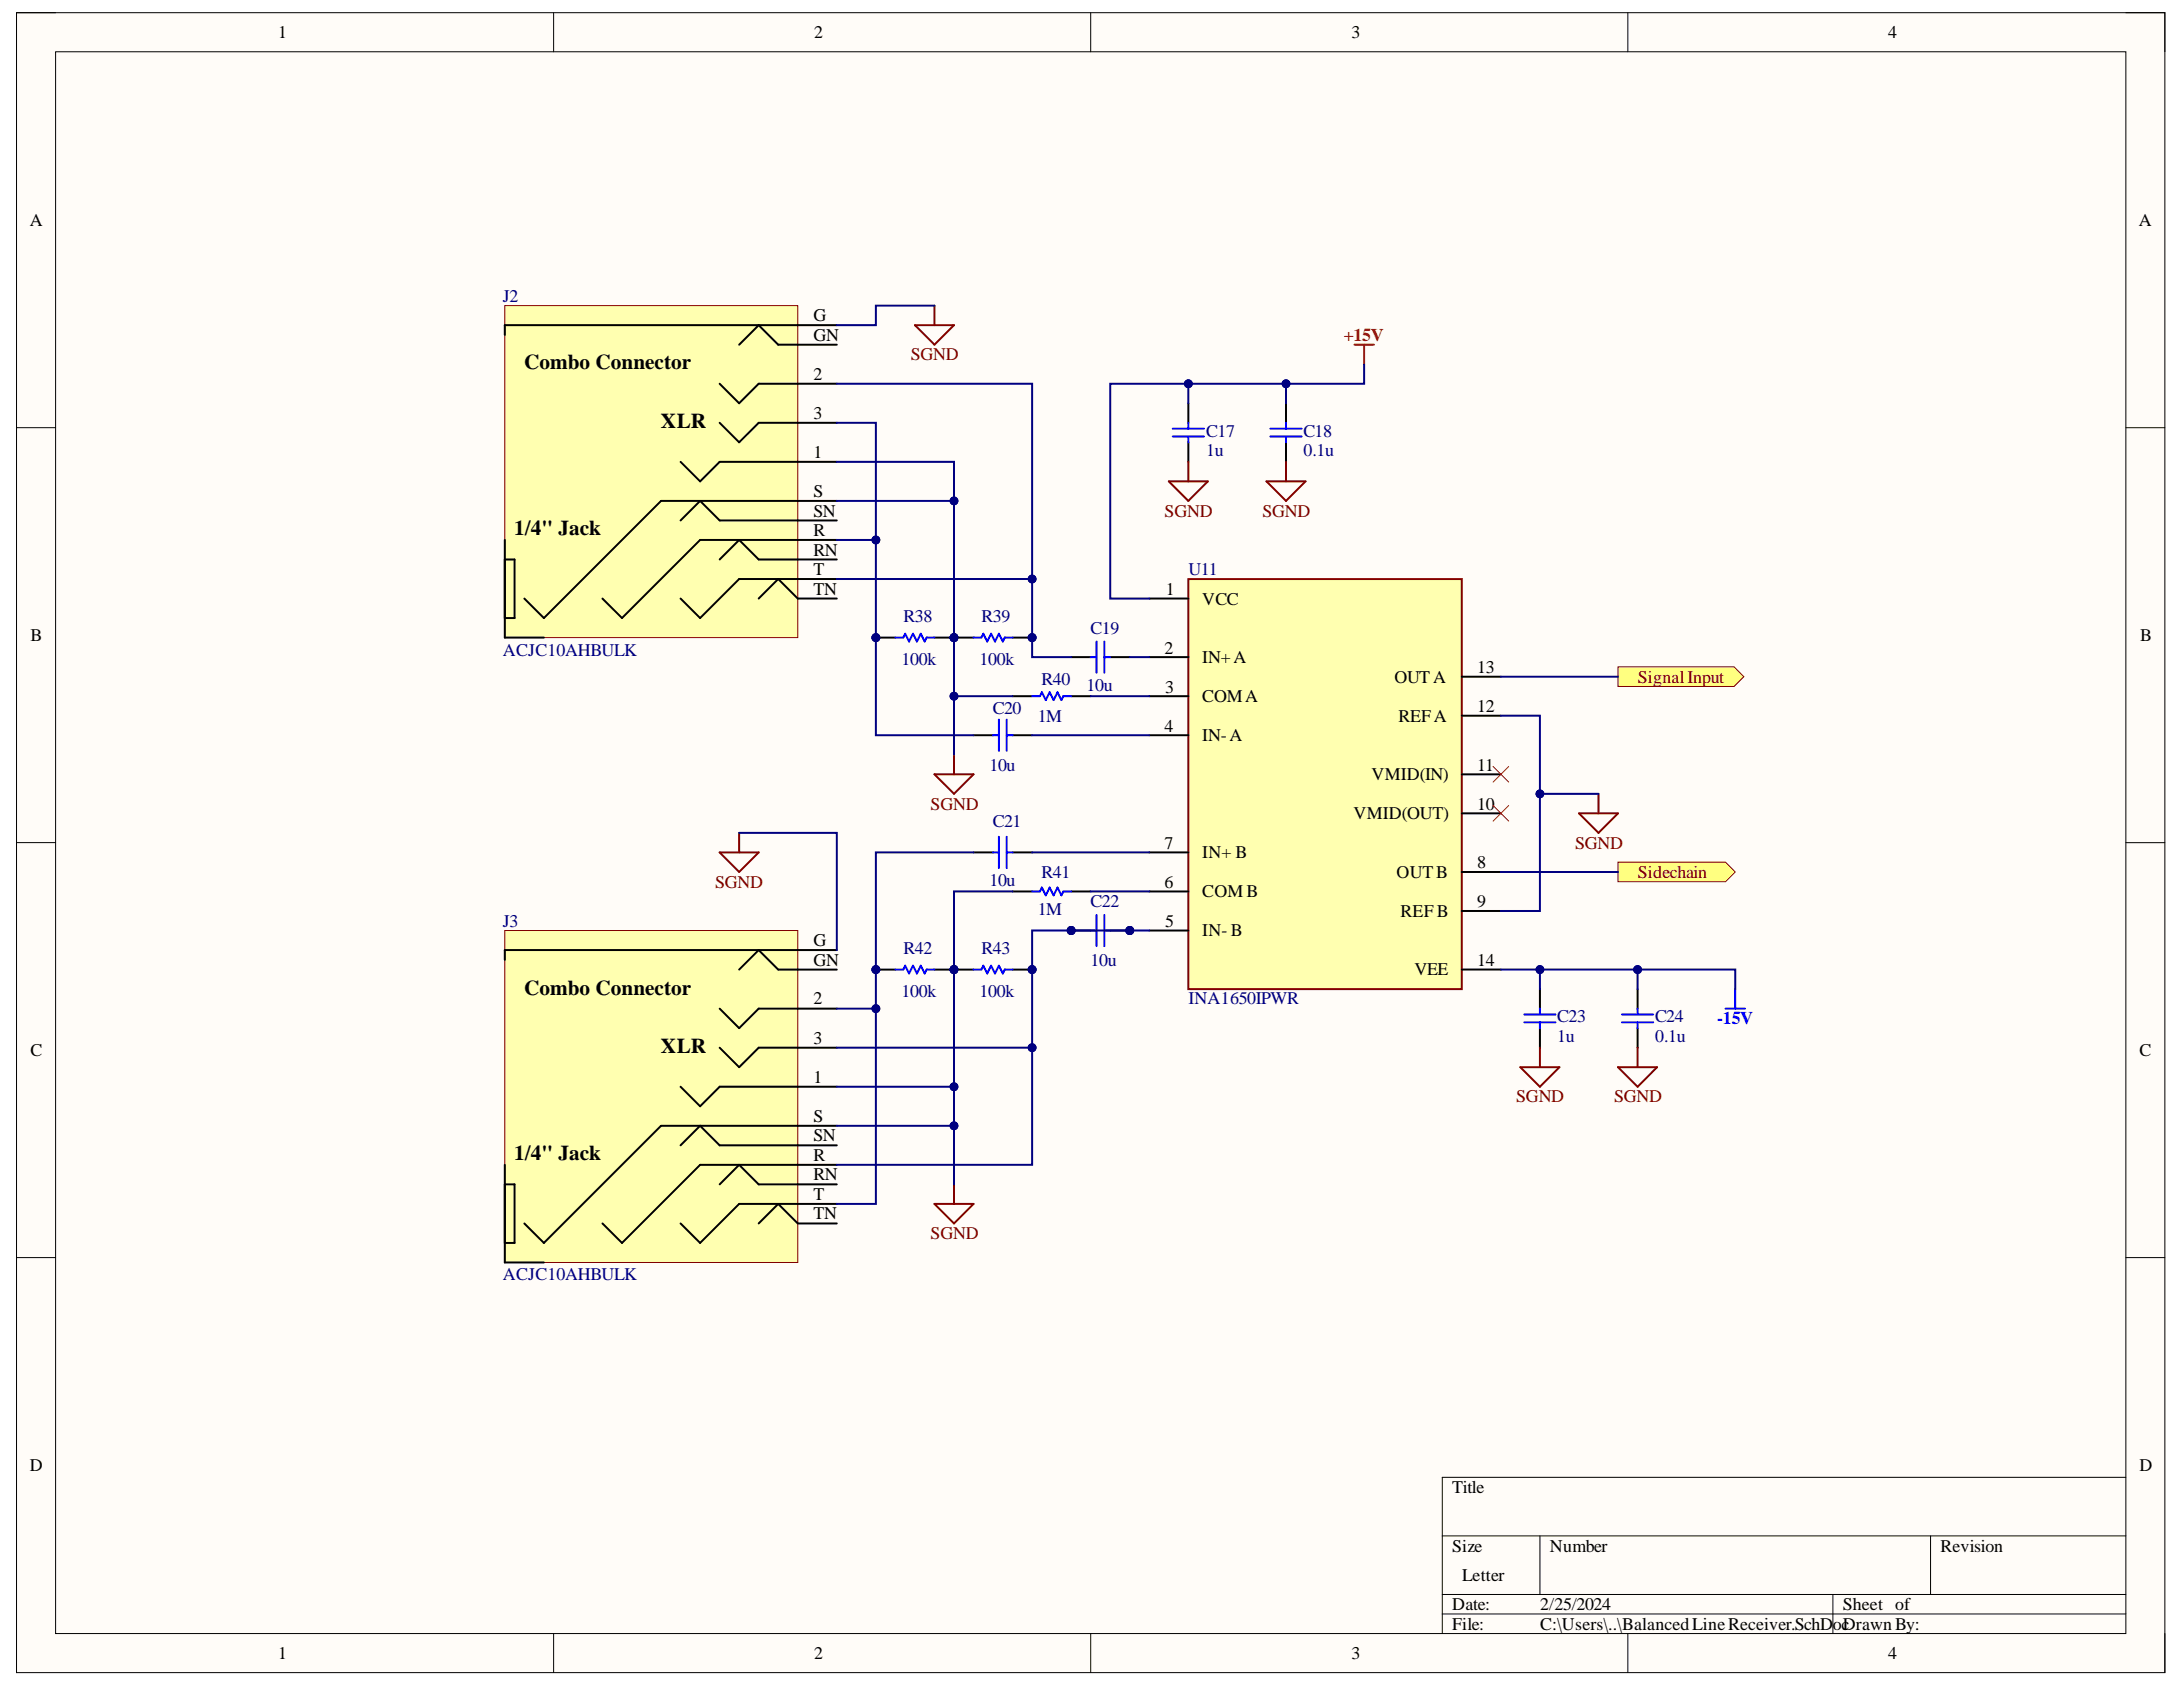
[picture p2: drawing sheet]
<svg xmlns="http://www.w3.org/2000/svg" width="279mm" height="216mm" viewBox="0 0 279 216" stroke-linecap="round" stroke-linejoin="round" font-family="sans-serif">
<defs><g id="words">
<g font-size="2.7">
<text x="67.1" y="47.3">Combo Connector</text>
<text x="84.6" y="54.8">XLR</text>
<text x="65.8" y="68.5">1/4&quot; Jack</text>
<text x="67.1" y="127.3">Combo Connector</text>
<text x="84.6" y="134.7">XLR</text>
<text x="65.8" y="148.5">1/4&quot; Jack</text>
</g>
<g font-size="2.3">
<text x="35.6" y="4.9">1</text>
<text x="104.2" y="4.9">2</text>
<text x="173" y="4.9">3</text>
<text x="241.7" y="4.9">4</text>
<text x="3.8" y="28.9">A</text>
<text x="273.7" y="28.9">A</text>
<text x="104.1" y="41.1">G</text>
<text x="104.1" y="43.6">GN</text>
<text x="104.1" y="48.6">2</text>
<text x="104.1" y="53.6">3</text>
<text x="104.1" y="58.6">1</text>
<text x="104.1" y="63.6">S</text>
<text x="104.1" y="66.1">SN</text>
<text x="104.1" y="68.6">R</text>
<text x="104.1" y="71.1">RN</text>
<text x="104.1" y="73.6">T</text>
<text x="104.1" y="76.1">TN</text>
<text x="149.2" y="76.1">1</text>
<text x="153.9" y="77.4">VCC</text>
<text x="3.9" y="82">B</text>
<text x="149.1" y="83.6">2</text>
<text x="273.9" y="82">B</text>
<text x="149.1" y="88.6">3</text>
<text x="153.9" y="84.8">IN+A</text>
<text x="153.9" y="89.8">COMA</text>
<text x="178.5" y="87.4">OUTA</text>
<text x="189.1" y="86.1">13</text>
<text x="149.1" y="93.6">4</text>
<text x="153.9" y="94.9">IN-A</text>
<text x="179" y="92.4">REFA</text>
<text x="189.1" y="91.1">12</text>
<text x="175.5" y="99.9">VMID(IN)</text>
<text x="189.1" y="98.6">11</text>
<text x="173.2" y="104.9">VMID(OUT)</text>
<text x="189.1" y="103.6">10</text>
<text x="149.1" y="108.6">7</text>
<text x="149.1" y="113.6">6</text>
<text x="153.9" y="109.9">IN+ B</text>
<text x="178.7" y="112.3">OUTB</text>
<text x="189.1" y="111.1">8</text>
<text x="149.1" y="118.6">5</text>
<text x="153.9" y="119.8">IN- B</text>
<text x="153.9" y="114.9">COM B</text>
<text x="179.3" y="117.3">REF B</text>
<text x="189.1" y="116.1">9</text>
<text x="104.1" y="121.1">G</text>
<text x="104.1" y="123.6">GN</text>
<text x="181" y="124.8">VEE</text>
<text x="189.1" y="123.6">14</text>
<text x="104.1" y="128.6">2</text>
<text x="3.9" y="135.2">C</text>
<text x="104.1" y="133.6">3</text>
<text x="273.8" y="135.2">C</text>
<text x="104.1" y="138.6">1</text>
<text x="104.1" y="143.6">S</text>
<text x="104.1" y="146.1">SN</text>
<text x="104.1" y="148.6">R</text>
<text x="104.1" y="151.1">RN</text>
<text x="104.1" y="153.6">T</text>
<text x="104.1" y="156">TN</text>
<text x="3.8" y="188.3">D</text>
<text x="185.9" y="191.1">Title</text>
<text x="273.8" y="188.3">D</text>
<text x="185.9" y="198.6">Size</text>
<text x="187.1" y="202.3">Letter</text>
<text x="198.4" y="198.6">Number</text>
<text x="248.4" y="198.6">Revision</text>
<text x="185.9" y="206">Date:</text>
<text x="185.9" y="208.6">File:</text>
<text x="197.1" y="206">2/25/2024</text>
<text x="197.1" y="208.6">C:\Users\..\BalancedLineReceiver.SchDocDrawnBy:</text>
<text x="235.8" y="206">Sheet of</text>
<text x="35.6" y="212.3">1</text>
<text x="104.2" y="212.3">2</text>
<text x="173" y="212.3">3</text>
<text x="241.7" y="212.3">4</text>
</g>
<g font-size="2.3" fill="#000080">
<text x="64.4" y="38.6">J2</text>
<text x="154.4" y="58.4">1u</text>
<text x="154.4" y="55.9">C17</text>
<text x="166.8" y="58.4">0.1u</text>
<text x="166.8" y="55.9">C18</text>
<text x="152.1" y="73.6">U11</text>
<text x="64.4" y="83.9">ACJC10AHBULK</text>
<text x="115.6" y="79.6">R38</text>
<text x="125.6" y="79.6">R39</text>
<text x="139.6" y="81.1">C19</text>
<text x="115.4" y="85.1">100k</text>
<text x="125.4" y="85.1">100k</text>
<text x="133.3" y="87.6">R40</text>
<text x="139.1" y="88.4">10u</text>
<text x="127.1" y="91.3">C20</text>
<text x="132.8" y="92.4">1M</text>
<text x="126.6" y="98.6">10u</text>
<text x="127.1" y="105.9">C21</text>
<text x="126.6" y="113.3">10u</text>
<text x="133.3" y="112.3">R41</text>
<text x="64.4" y="118.6">J3</text>
<text x="132.8" y="117.1">1M</text>
<text x="139.6" y="116.1">C22</text>
<text x="115.6" y="122.1">R42</text>
<text x="125.6" y="122.1">R43</text>
<text x="139.6" y="123.6">10u</text>
<text x="115.4" y="127.6">100k</text>
<text x="125.4" y="127.6">100k</text>
<text x="152.1" y="128.6">INA1650IPWR</text>
<text x="199.3" y="130.8">C23</text>
<text x="211.8" y="130.8">C24</text>
<text x="199.3" y="133.4">1u</text>
<text x="211.8" y="133.4">0.1u</text>
<text x="64.4" y="163.8">ACJC10AHBULK</text>
</g>
<g font-size="2.3" fill="#800000">
<text x="116.6" y="46.1">SGND</text>
<text x="149.1" y="66.1">SGND</text>
<text x="161.6" y="66.1">SGND</text>
<text x="209.6" y="87.4">SignalInput</text>
<text x="119.1" y="103.6">SGND</text>
<text x="91.5" y="113.6">SGND</text>
<text x="201.6" y="108.6">SGND</text>
<text x="209.6" y="112.3">Sidechain</text>
<text x="194.1" y="141.1">SGND</text>
<text x="206.6" y="141.1">SGND</text>
<text x="119.1" y="158.6">SGND</text>
</g>
<text font-size="2.3" fill="#f00" x="172" y="43.6">+15V</text>
<text font-size="2.3" fill="#00f" x="219.8" y="131.1">-15V</text>
</g></defs>
<path d="M2.1 1.6h275v212.5h-275z" fill-rule="evenodd" fill="#fffcf8"/>
<path d="M2.1 1.6h275v212.5h-275z" fill="none" stroke="#000" stroke-width=".13"/>
<path d="M7.1 6.6h265v202.5h-265z" fill-rule="evenodd" fill="#fffcf8"/>
<g fill="none" stroke="#000" stroke-width=".13">
<path d="M2.1 1.6h5M7.1 6.6h265v202.5h-265zM70.9 1.6v5M139.6 1.6v5M208.3 1.6v5M272.1 1.6h5v5M2.1 54.7h5M272.1 54.7h5M2.1 107.8h5M272.1 107.8h5M2.1 160.9h5M272.1 160.9h5"/>
<path d="M184.6 196.6h87.5M197.1 196.6v7.5M247.1 196.6v7.5M272.1 189.1h-87.5v20M70.9 209.1v5M139.6 209.1v5M184.6 204.1h87.5M184.6 206.6h87.5M208.3 209.1v5M234.6 204.1v5M277.1 209.1v5"/>
</g>
<path d="M152.1 74.1h35v52.5h-35z" fill-rule="evenodd" fill="#ffffb0"/>
<path d="M152.1 74.1h35v52.5h-35z" fill="none" stroke="#800000" stroke-width=".25"/>
<g fill="none" stroke="#000" stroke-width=".25">
<path d="M147.1 76.6h5M147.1 84.1h5M147.1 94.1h5M147.1 89.1h5M187.1 86.6h5M187.1 91.6h5M187.1 99.1h5M147.1 109.1h5M147.1 119.1h5M147.1 114.1h5M187.1 111.6h5M187.1 116.6h5"/>
<path d="M187.1 104.1h5M187.1 124.1h5"/>
</g>
<path d="M64.6 39.1h37.5v42.5h-37.5z" fill-rule="evenodd" fill="#ffffb0"/>
<path d="M64.6 39.1h37.5v42.5h-37.5z" fill="none" stroke="#800000" stroke-width=".13"/>
<g fill="none" stroke="#000" stroke-width=".25">
<path d="M87.1 59.1l2.5 2.5 2.5-2.5h15M92.1 49.1l2.5 2.5 2.5-2.5h10M92.1 54.1l2.5 2.5 2.5-2.5h10M94.6 44.1l2.5-2.5 2.5 2.5h7.5M107.1 41.6h-42.5v1.3M64.6 71.6h1.3v7.5h-1.3M64.6 69.1v12.5h5M87.1 66.6l2.5-2.5 2.5 2.5h15M92.1 71.6l2.5-2.5 2.5 2.5h10M97.1 76.6l2.5-2.5 2.5 2.5h5M107.1 64.1h-22.5l-15 15-2.5-2.5M107.1 69.1h-17.5l-10 10-2.5-2.5"/>
<path d="M107.1 74.1h-12.5l-5 5-2.5-2.5"/>
</g>
<path d="M64.6 119.1h37.5v42.5h-37.5z" fill-rule="evenodd" fill="#ffffb0"/>
<path d="M64.6 119.1h37.5v42.5h-37.5z" fill="none" stroke="#800000" stroke-width=".13"/>
<g fill="none" stroke="#000" stroke-width=".25">
<path d="M87.1 139.1l2.5 2.5 2.5-2.5h15M92.1 129.1l2.5 2.5 2.5-2.5h10M92.1 134.1l2.5 2.5 2.5-2.5h10M94.6 124.1l2.5-2.5 2.5 2.5h7.5M107.1 121.6h-42.5v1.2M64.6 151.6h1.3v7.5h-1.3M64.6 149.1v12.5h5M87.1 146.6l2.5-2.5 2.5 2.5h15M92.1 151.6l2.5-2.5 2.5 2.5h10M97.1 156.6l2.5-2.5 2.5 2.5h5M107.1 144.1h-22.5l-15 15-2.5-2.5M107.1 149.1h-17.5l-10 10-2.5-2.5"/>
<path d="M107.1 154.1h-12.5l-5 5-2.5-2.5"/>
</g>
<path d="M207.1 110.3h13.7l1.3 1.3-1.3 1.2h-13.7z" fill-rule="evenodd" fill="#ffff80"/>
<path d="M207.1 110.3h13.7l1.3 1.3-1.3 1.2h-13.7z" fill="none" stroke="#800000" stroke-width=".13"/>
<path d="M207.1 85.3h14.8l1.3 1.3-1.3 1.3h-14.8z" fill-rule="evenodd" fill="#ffff80"/>
<path d="M207.1 85.3h14.8l1.3 1.3-1.3 1.3h-14.8z" fill="none" stroke="#800000" stroke-width=".13"/>
<path d="M191.1 98.1l2 2M193.1 98.1l-2 2M191.1 103.1l2 2M193.1 103.1l-2 2" fill="none" stroke="#f00" stroke-width=".13"/>
<path d="M152.1 59.1v2.5M164.6 59.1v2.5M149.6 61.6h5l-2.5 2.5zM162.1 61.6h5l-2.5 2.5zM202.1 104.1h5l-2.5 2.5zM204.6 101.6v2.5M194.6 136.6h5l-2.5 2.5zM197.1 134.1v2.5M207.1 136.6h5l-2.5 2.5zM209.6 134.1v2.5" fill="none" stroke="#800000" stroke-width=".25"/>
<g fill="none" stroke="#00f" stroke-width=".25">
<path d="M150.1 54.9h4M150.1 55.9h4M152.1 54.1v.8M152.1 55.9v.7M162.6 54.9h4M162.6 55.9h4M164.6 54.1v.8M164.6 55.9v.7M127.1 94.1h.7M127.8 92.1v4M128.8 92.1v4M128.8 94.1h.8"/>
<path d="M132.1 89.1h1l.2-.5 .5 1 .5-1 .5 1 .6-1 .4 1 .3-.5h1M139.6 84.1h.7M140.3 82.1v4M141.3 82.1v4M141.3 84.1h.8M127.1 109.1h.7M127.8 107.1v4M128.8 107.1v4M128.8 109.1h.8M132.1 114.1h1l.2-.5 .5 1 .5-1 .5 1 .6-1 .4 1 .3-.5h1M195.1 129.8h4M195.1 130.8h4"/>
<path d="M197.1 129.1v.7M197.1 130.8v.8M207.6 129.8h4M207.6 130.8h4M209.6 129.1v.7M209.6 130.8v.8M220.8 129.1h2.5M222.1 126.6v2.5"/>
</g>
<g fill="none" stroke="#000" stroke-width=".25">
<path d="M152.1 51.6v2.5M152.1 56.6v2.5M164.6 51.6v2.5M164.6 56.6v2.5M124.6 94.1h2.5M129.6 94.1h2.5M129.6 89.1h2.5M137.1 84.1h2.5M137.1 89.1h2.5M142.1 84.1h2.5M124.6 109.1h2.5M129.6 109.1h2.5"/>
<path d="M129.6 114.1h2.5M137.1 114.1h2.5M197.1 126.6v2.5M197.1 131.6v2.5M209.6 126.6v2.5M209.6 131.6v2.5"/>
</g>
<path d="M173.3 44.1h2.6M174.6 44.1v2.5" fill="none" stroke="#f00" stroke-width=".25"/>
<circle cx="144.6" cy="119.1" r=".5" fill="#000080"/>
<circle cx="144.6" cy="119.1" r=".5" fill="none" stroke="#000080" stroke-width=".13"/>
<circle cx="137.1" cy="119.1" r=".5" fill="#000080"/>
<circle cx="137.1" cy="119.1" r=".5" fill="none" stroke="#000080" stroke-width=".13"/>
<path d="M142.1 119.1h2.5" fill="none" stroke="#000" stroke-width=".25"/>
<circle cx="144.6" cy="119.1" r=".5" fill="#000080"/>
<circle cx="144.6" cy="119.1" r=".5" fill="none" stroke="#000080" stroke-width=".13"/>
<path d="M137.1 119.1h2.5" fill="none" stroke="#000" stroke-width=".25"/>
<circle cx="137.1" cy="119.1" r=".5" fill="#000080"/>
<circle cx="137.1" cy="119.1" r=".5" fill="none" stroke="#000080" stroke-width=".13"/>
<path d="M139.6 119.1h.7M140.3 117.1v4M141.3 117.1v4M141.3 119.1h.8" fill="none" stroke="#00f" stroke-width=".25"/>
<circle cx="112.1" cy="124.1" r=".5" fill="#000080"/>
<circle cx="112.1" cy="124.1" r=".5" fill="none" stroke="#000080" stroke-width=".13"/>
<circle cx="122.1" cy="124.1" r=".5" fill="#000080"/>
<circle cx="122.1" cy="124.1" r=".5" fill="none" stroke="#000080" stroke-width=".13"/>
<path d="M112.1 124.1h2.5" fill="none" stroke="#000" stroke-width=".25"/>
<circle cx="112.1" cy="124.1" r=".5" fill="#000080"/>
<circle cx="112.1" cy="124.1" r=".5" fill="none" stroke="#000080" stroke-width=".13"/>
<path d="M119.6 124.1h2.5" fill="none" stroke="#000" stroke-width=".25"/>
<circle cx="122.1" cy="124.1" r=".5" fill="#000080"/>
<circle cx="122.1" cy="124.1" r=".5" fill="none" stroke="#000080" stroke-width=".13"/>
<path d="M114.6 124.1h1l.3-.5 .4 1 .6-1 .5 1 .5-1 .5 1 .2-.5h1" fill="none" stroke="#00f" stroke-width=".25"/>
<circle cx="122.1" cy="124.1" r=".5" fill="#000080"/>
<circle cx="122.1" cy="124.1" r=".5" fill="none" stroke="#000080" stroke-width=".13"/>
<circle cx="132.1" cy="124.1" r=".5" fill="#000080"/>
<circle cx="132.1" cy="124.1" r=".5" fill="none" stroke="#000080" stroke-width=".13"/>
<path d="M122.1 124.1h2.5" fill="none" stroke="#000" stroke-width=".25"/>
<circle cx="122.1" cy="124.1" r=".5" fill="#000080"/>
<circle cx="122.1" cy="124.1" r=".5" fill="none" stroke="#000080" stroke-width=".13"/>
<path d="M129.6 124.1h2.5" fill="none" stroke="#000" stroke-width=".25"/>
<circle cx="132.1" cy="124.1" r=".5" fill="#000080"/>
<circle cx="132.1" cy="124.1" r=".5" fill="none" stroke="#000080" stroke-width=".13"/>
<path d="M124.6 124.1h1l.2-.5 .6 1 .4-1 .6 1 .4-1 .6 1 .2-.5h1" fill="none" stroke="#00f" stroke-width=".25"/>
<circle cx="112.1" cy="81.6" r=".5" fill="#000080"/>
<circle cx="112.1" cy="81.6" r=".5" fill="none" stroke="#000080" stroke-width=".13"/>
<circle cx="122.1" cy="81.6" r=".5" fill="#000080"/>
<circle cx="122.1" cy="81.6" r=".5" fill="none" stroke="#000080" stroke-width=".13"/>
<path d="M112.1 81.6h2.5" fill="none" stroke="#000" stroke-width=".25"/>
<circle cx="112.1" cy="81.6" r=".5" fill="#000080"/>
<circle cx="112.1" cy="81.6" r=".5" fill="none" stroke="#000080" stroke-width=".13"/>
<path d="M119.6 81.6h2.5" fill="none" stroke="#000" stroke-width=".25"/>
<circle cx="122.1" cy="81.6" r=".5" fill="#000080"/>
<circle cx="122.1" cy="81.6" r=".5" fill="none" stroke="#000080" stroke-width=".13"/>
<path d="M114.6 81.6h1l.3-.5 .4 1 .6-1 .5 1 .5-1 .5 1 .2-.5h1" fill="none" stroke="#00f" stroke-width=".25"/>
<circle cx="122.1" cy="81.6" r=".5" fill="#000080"/>
<circle cx="122.1" cy="81.6" r=".5" fill="none" stroke="#000080" stroke-width=".13"/>
<circle cx="132.1" cy="81.6" r=".5" fill="#000080"/>
<circle cx="132.1" cy="81.6" r=".5" fill="none" stroke="#000080" stroke-width=".13"/>
<path d="M122.1 81.6h2.5" fill="none" stroke="#000" stroke-width=".25"/>
<circle cx="122.1" cy="81.6" r=".5" fill="#000080"/>
<circle cx="122.1" cy="81.6" r=".5" fill="none" stroke="#000080" stroke-width=".13"/>
<path d="M129.6 81.6h2.5" fill="none" stroke="#000" stroke-width=".25"/>
<circle cx="132.1" cy="81.6" r=".5" fill="#000080"/>
<circle cx="132.1" cy="81.6" r=".5" fill="none" stroke="#000080" stroke-width=".13"/>
<path d="M124.6 81.6h1l.2-.5 .6 1 .4-1 .6 1 .4-1 .6 1 .2-.5h1" fill="none" stroke="#00f" stroke-width=".25"/>
<path d="M119.6 39.1v2.5M117.1 41.6h5l-2.5 2.5zM119.6 99.1h5l-2.5 2.5zM122.1 96.6v2.5M92.1 109.1h5l-2.5 2.5zM94.6 106.6v2.5M119.6 154.1h5l-2.5 2.5zM122.1 151.6v2.5" fill="none" stroke="#800000" stroke-width=".25"/>
<path d="M192.1 86.6h15M124.6 109.1h-12.5v20h-5M192.1 111.6h15" fill="none" stroke="#000080" stroke-width=".25"/>
<circle cx="112.1" cy="129.1" r=".5" fill="#000080"/>
<circle cx="112.1" cy="129.1" r=".5" fill="none" stroke="#000080" stroke-width=".13"/>
<circle cx="112.1" cy="124.1" r=".5" fill="#000080"/>
<circle cx="112.1" cy="124.1" r=".5" fill="none" stroke="#000080" stroke-width=".13"/>
<path d="M129.6 114.1h-7.5v25h-15" fill="none" stroke="#000080" stroke-width=".25"/>
<circle cx="122.1" cy="139.1" r=".5" fill="#000080"/>
<circle cx="122.1" cy="139.1" r=".5" fill="none" stroke="#000080" stroke-width=".13"/>
<circle cx="122.1" cy="124.1" r=".5" fill="#000080"/>
<circle cx="122.1" cy="124.1" r=".5" fill="none" stroke="#000080" stroke-width=".13"/>
<path d="M112.1 129.1v25h-5" fill="none" stroke="#000080" stroke-width=".25"/>
<circle cx="112.1" cy="129.1" r=".5" fill="#000080"/>
<circle cx="112.1" cy="129.1" r=".5" fill="none" stroke="#000080" stroke-width=".13"/>
<path d="M132.1 134.1v15h-25" fill="none" stroke="#000080" stroke-width=".25"/>
<circle cx="132.1" cy="134.1" r=".5" fill="#000080"/>
<circle cx="132.1" cy="134.1" r=".5" fill="none" stroke="#000080" stroke-width=".13"/>
<path d="M192.1 91.6h5v25h-5" fill="none" stroke="#000080" stroke-width=".25"/>
<circle cx="197.1" cy="101.6" r=".5" fill="#000080"/>
<circle cx="197.1" cy="101.6" r=".5" fill="none" stroke="#000080" stroke-width=".13"/>
<path d="M197.1 101.6h7.5" fill="none" stroke="#000080" stroke-width=".25"/>
<circle cx="197.1" cy="101.6" r=".5" fill="#000080"/>
<circle cx="197.1" cy="101.6" r=".5" fill="none" stroke="#000080" stroke-width=".13"/>
<path d="M164.6 49.1v2.5" fill="none" stroke="#000080" stroke-width=".25"/>
<circle cx="164.6" cy="49.1" r=".5" fill="#000080"/>
<circle cx="164.6" cy="49.1" r=".5" fill="none" stroke="#000080" stroke-width=".13"/>
<path d="M152.1 49.1v2.5" fill="none" stroke="#000080" stroke-width=".25"/>
<circle cx="152.1" cy="49.1" r=".5" fill="#000080"/>
<circle cx="152.1" cy="49.1" r=".5" fill="none" stroke="#000080" stroke-width=".13"/>
<path d="M174.6 46.6v2.5h-32.5v27.5h5" fill="none" stroke="#000080" stroke-width=".25"/>
<circle cx="152.1" cy="49.1" r=".5" fill="#000080"/>
<circle cx="152.1" cy="49.1" r=".5" fill="none" stroke="#000080" stroke-width=".13"/>
<circle cx="164.6" cy="49.1" r=".5" fill="#000080"/>
<circle cx="164.6" cy="49.1" r=".5" fill="none" stroke="#000080" stroke-width=".13"/>
<path d="M209.6 124.1v2.5" fill="none" stroke="#000080" stroke-width=".25"/>
<circle cx="209.6" cy="124.1" r=".5" fill="#000080"/>
<circle cx="209.6" cy="124.1" r=".5" fill="none" stroke="#000080" stroke-width=".13"/>
<path d="M197.1 124.1v2.5" fill="none" stroke="#000080" stroke-width=".25"/>
<circle cx="197.1" cy="124.1" r=".5" fill="#000080"/>
<circle cx="197.1" cy="124.1" r=".5" fill="none" stroke="#000080" stroke-width=".13"/>
<path d="M192.1 124.1h30v2.5" fill="none" stroke="#000080" stroke-width=".25"/>
<circle cx="197.1" cy="124.1" r=".5" fill="#000080"/>
<circle cx="197.1" cy="124.1" r=".5" fill="none" stroke="#000080" stroke-width=".13"/>
<circle cx="209.6" cy="124.1" r=".5" fill="#000080"/>
<circle cx="209.6" cy="124.1" r=".5" fill="none" stroke="#000080" stroke-width=".13"/>
<path d="M132.1 94.1h15M139.6 89.1h7.5M144.6 84.1h2.5M137.1 119.1h7.5" fill="none" stroke="#000080" stroke-width=".25"/>
<circle cx="137.1" cy="119.1" r=".5" fill="#000080"/>
<circle cx="137.1" cy="119.1" r=".5" fill="none" stroke="#000080" stroke-width=".13"/>
<circle cx="144.6" cy="119.1" r=".5" fill="#000080"/>
<circle cx="144.6" cy="119.1" r=".5" fill="none" stroke="#000080" stroke-width=".13"/>
<path d="M144.6 119.1h2.5" fill="none" stroke="#000080" stroke-width=".25"/>
<circle cx="144.6" cy="119.1" r=".5" fill="#000080"/>
<circle cx="144.6" cy="119.1" r=".5" fill="none" stroke="#000080" stroke-width=".13"/>
<path d="M132.1 109.1h15M137.1 119.1h-5v15h-25M139.6 114.1h7.5" fill="none" stroke="#000080" stroke-width=".25"/>
<circle cx="132.1" cy="134.1" r=".5" fill="#000080"/>
<circle cx="132.1" cy="134.1" r=".5" fill="none" stroke="#000080" stroke-width=".13"/>
<circle cx="132.1" cy="124.1" r=".5" fill="#000080"/>
<circle cx="132.1" cy="124.1" r=".5" fill="none" stroke="#000080" stroke-width=".13"/>
<circle cx="137.1" cy="119.1" r=".5" fill="#000080"/>
<circle cx="137.1" cy="119.1" r=".5" fill="none" stroke="#000080" stroke-width=".13"/>
<path d="M107.1 69.1h5" fill="none" stroke="#000080" stroke-width=".25"/>
<circle cx="112.1" cy="69.1" r=".5" fill="#000080"/>
<circle cx="112.1" cy="69.1" r=".5" fill="none" stroke="#000080" stroke-width=".13"/>
<path d="M107.1 64.1h15" fill="none" stroke="#000080" stroke-width=".25"/>
<circle cx="122.1" cy="64.1" r=".5" fill="#000080"/>
<circle cx="122.1" cy="64.1" r=".5" fill="none" stroke="#000080" stroke-width=".13"/>
<path d="M107.1 54.1h5v40h12.5" fill="none" stroke="#000080" stroke-width=".25"/>
<circle cx="112.1" cy="69.1" r=".5" fill="#000080"/>
<circle cx="112.1" cy="69.1" r=".5" fill="none" stroke="#000080" stroke-width=".13"/>
<circle cx="112.1" cy="81.6" r=".5" fill="#000080"/>
<circle cx="112.1" cy="81.6" r=".5" fill="none" stroke="#000080" stroke-width=".13"/>
<path d="M107.1 49.1h25v35h5" fill="none" stroke="#000080" stroke-width=".25"/>
<circle cx="132.1" cy="74.1" r=".5" fill="#000080"/>
<circle cx="132.1" cy="74.1" r=".5" fill="none" stroke="#000080" stroke-width=".13"/>
<circle cx="132.1" cy="81.6" r=".5" fill="#000080"/>
<circle cx="132.1" cy="81.6" r=".5" fill="none" stroke="#000080" stroke-width=".13"/>
<path d="M107.1 74.1h25" fill="none" stroke="#000080" stroke-width=".25"/>
<circle cx="132.1" cy="74.1" r=".5" fill="#000080"/>
<circle cx="132.1" cy="74.1" r=".5" fill="none" stroke="#000080" stroke-width=".13"/>
<path d="M122.1 139.1v12.5" fill="none" stroke="#000080" stroke-width=".25"/>
<circle cx="122.1" cy="139.1" r=".5" fill="#000080"/>
<circle cx="122.1" cy="139.1" r=".5" fill="none" stroke="#000080" stroke-width=".13"/>
<circle cx="122.1" cy="144.1" r=".5" fill="#000080"/>
<circle cx="122.1" cy="144.1" r=".5" fill="none" stroke="#000080" stroke-width=".13"/>
<path d="M107.1 144.1h15" fill="none" stroke="#000080" stroke-width=".25"/>
<circle cx="122.1" cy="144.1" r=".5" fill="#000080"/>
<circle cx="122.1" cy="144.1" r=".5" fill="none" stroke="#000080" stroke-width=".13"/>
<path d="M122.1 89.1h7.5" fill="none" stroke="#000080" stroke-width=".25"/>
<circle cx="122.1" cy="89.1" r=".5" fill="#000080"/>
<circle cx="122.1" cy="89.1" r=".5" fill="none" stroke="#000080" stroke-width=".13"/>
<path d="M107.1 59.1h15v37.5" fill="none" stroke="#000080" stroke-width=".25"/>
<circle cx="122.1" cy="64.1" r=".5" fill="#000080"/>
<circle cx="122.1" cy="64.1" r=".5" fill="none" stroke="#000080" stroke-width=".13"/>
<circle cx="122.1" cy="81.6" r=".5" fill="#000080"/>
<circle cx="122.1" cy="81.6" r=".5" fill="none" stroke="#000080" stroke-width=".13"/>
<circle cx="122.1" cy="89.1" r=".5" fill="#000080"/>
<circle cx="122.1" cy="89.1" r=".5" fill="none" stroke="#000080" stroke-width=".13"/>
<path d="M119.6 39.1h-7.5v2.5h-5M94.6 106.6h12.5v15" fill="none" stroke="#000080" stroke-width=".25"/>
<use href="#words"/>
</svg>
